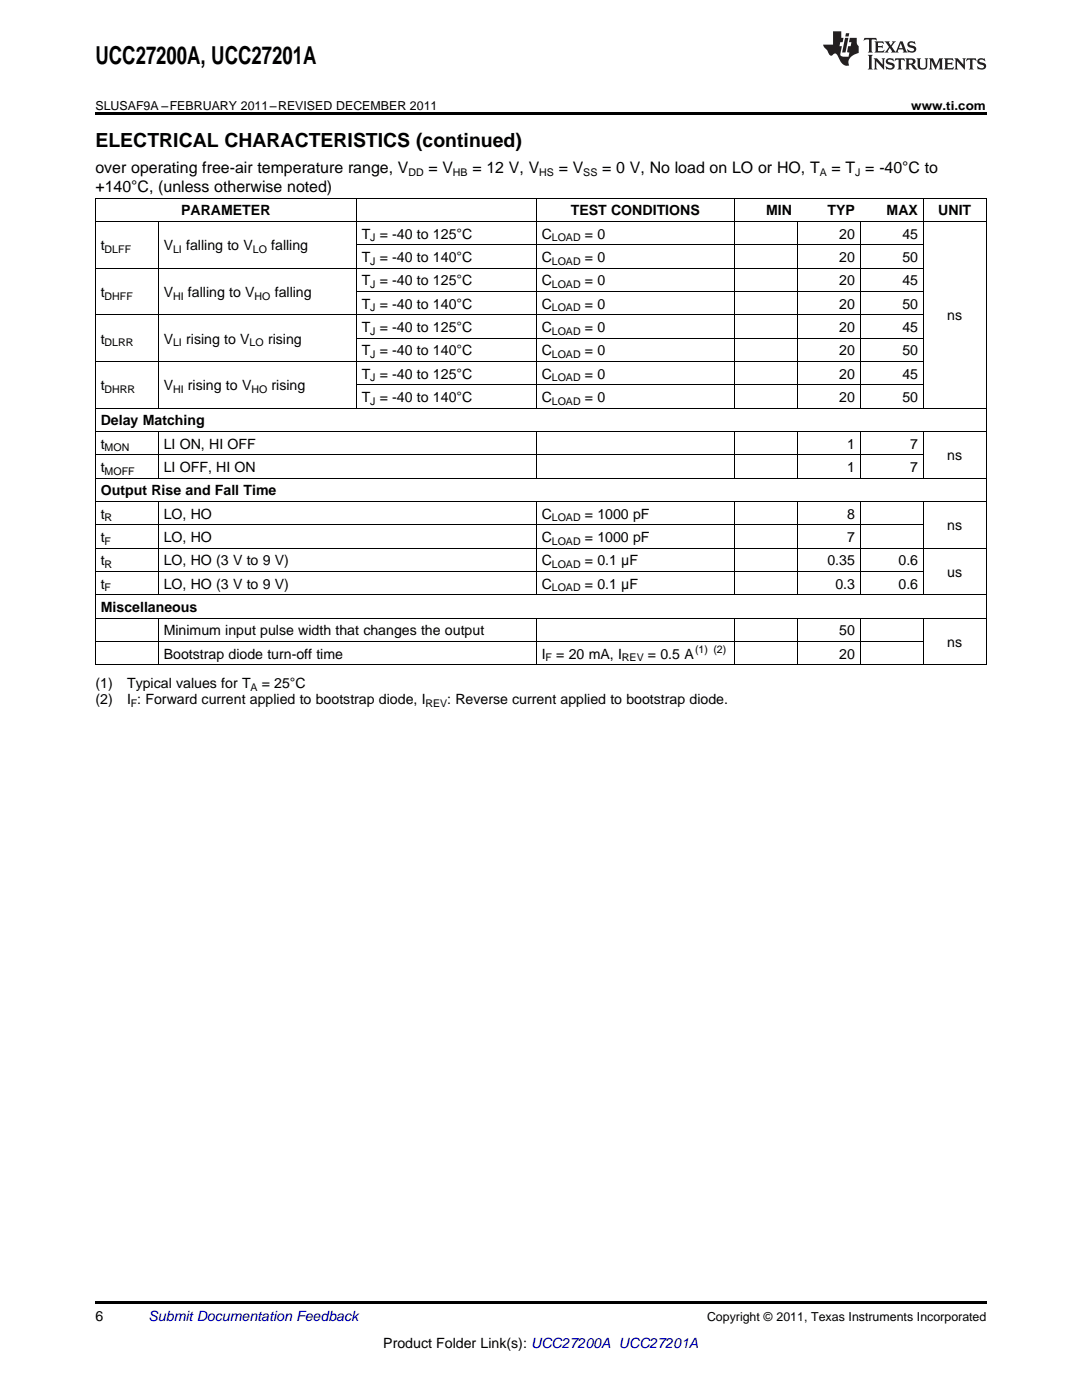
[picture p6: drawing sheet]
<svg xmlns="http://www.w3.org/2000/svg" width="216mm" height="279mm" viewBox="0 0 216 279" stroke-linecap="round" stroke-linejoin="round" font-family="sans-serif">
<defs><g id="words">
<text font-size="4.9" x="19" y="12.8">UCC27200A, UCC27201A</text>
<text font-size="3.9" x="19" y="29.3">ELECTRICAL CHARACTERISTICS (continued)</text>
<g font-size="3.2">
<text x="19" y="34.4">over operating free-air temperature range, V</text>
<text x="85.5" y="34.4">= V</text>
<text x="94.3" y="34.4">= 12 V, V</text>
<text x="111.5" y="34.4">= V</text>
<text x="120.2" y="34.4">= 0 V, No load on LO or HO, T</text>
<text x="165.9" y="34.4">= T = -40°C to</text>
<text x="19" y="38.3">+140°C, (unless otherwise noted)</text>
</g>
<g font-size="2.8">
<text x="36.1" y="43">PARAMETER</text>
<text x="72.2" y="47.6">T = -40 to 125°C</text>
<text x="108.1" y="47.6">C</text>
<text x="113.9" y="43">TEST CONDITIONS</text>
<text x="116.7" y="47.6">= 0</text>
<text x="152.9" y="43">MIN</text>
<text x="165.1" y="43">TYP</text>
<text x="167.5" y="47.6">20</text>
<text x="176.9" y="43">MAX</text>
<text x="180.1" y="47.6">45</text>
<text x="187.2" y="43">UNIT</text>
<text x="20.1" y="50">t</text>
<text x="32.7" y="50">V</text>
<text x="37.1" y="50">falling to V</text>
<text x="54.1" y="50">falling</text>
<text x="72.2" y="52.3">T = -40 to 140°C</text>
<text x="108.1" y="52.3">C</text>
<text x="116.7" y="52.3">= 0</text>
<text x="167.5" y="52.3">20</text>
<text x="180.1" y="52.3">50</text>
<text x="20.1" y="59.3">t</text>
<text x="32.7" y="59.3">V</text>
<text x="37.5" y="59.3">falling to V</text>
<text x="54.8" y="59.3">falling</text>
<text x="72.2" y="56.9">T = -40 to 125°C</text>
<text x="108.1" y="56.9">C</text>
<text x="116.7" y="56.9">= 0</text>
<text x="167.5" y="56.9">20</text>
<text x="180.1" y="56.9">45</text>
<text x="72.2" y="61.6">T = -40 to 140°C</text>
<text x="108.1" y="61.6">C</text>
<text x="116.7" y="61.6">= 0</text>
<text x="167.5" y="61.6">20</text>
<text x="180.1" y="61.6">50</text>
<text x="189" y="63.9">ns</text>
<text x="20.1" y="68.6">t</text>
<text x="32.7" y="68.6">V</text>
<text x="37.1" y="68.6">rising to V</text>
<text x="53.5" y="68.6">rising</text>
<text x="72.2" y="66.3">T = -40 to 125°C</text>
<text x="72.2" y="70.9">T = -40 to 140°C</text>
<text x="108.1" y="66.3">C</text>
<text x="108.1" y="70.9">C</text>
<text x="116.7" y="66.3">= 0</text>
<text x="116.7" y="70.9">= 0</text>
<text x="167.5" y="66.3">20</text>
<text x="167.5" y="70.9">20</text>
<text x="180.1" y="66.3">45</text>
<text x="180.1" y="70.9">50</text>
<text x="20.1" y="77.9">t</text>
<text x="32.7" y="77.9">V</text>
<text x="37.5" y="77.9">rising to V</text>
<text x="54.2" y="77.9">rising</text>
<text x="72.2" y="75.6">T = -40 to 125°C</text>
<text x="108.1" y="75.6">C</text>
<text x="116.7" y="75.6">= 0</text>
<text x="167.5" y="75.6">20</text>
<text x="180.1" y="75.6">45</text>
<text x="72.2" y="80.2">T = -40 to 140°C</text>
<text x="108.1" y="80.2">C</text>
<text x="116.7" y="80.2">= 0</text>
<text x="167.5" y="80.2">20</text>
<text x="180.1" y="80.2">50</text>
<text x="20.1" y="84.9">Delay Matching</text>
<text x="20.1" y="89.5">t</text>
<text x="32.7" y="89.5">LI ON, HI OFF</text>
<text x="169" y="89.5">1</text>
<text x="181.6" y="89.5">7</text>
<text x="20.1" y="94.2">t</text>
<text x="32.7" y="94.2">LI OFF, HI ON</text>
<text x="169" y="94.2">1</text>
<text x="181.6" y="94.2">7</text>
<text x="189" y="91.9">ns</text>
<text x="20.1" y="98.8">Output Rise and Fall Time</text>
<text x="20.1" y="103.5">t</text>
<text x="32.7" y="103.5">LO, HO</text>
<text x="108.1" y="103.5">C</text>
<text x="116.7" y="103.5">= 1000 pF</text>
<text x="169" y="103.5">8</text>
<text x="189" y="105.8">ns</text>
<text x="20.1" y="108.2">t</text>
<text x="20.1" y="112.8">t</text>
<text x="32.7" y="108.2">LO, HO</text>
<text x="32.7" y="112.8">LO, HO (3 V to 9 V)</text>
<text x="108.1" y="108.2">C</text>
<text x="108.1" y="112.8">C</text>
<text x="116.7" y="108.2">= 1000 pF</text>
<text x="116.7" y="112.8">= 0.1 μF</text>
<text x="165.1" y="112.8">0.35</text>
<text x="169" y="108.2">7</text>
<text x="179.3" y="112.8">0.6</text>
<text x="20.1" y="117.5">t</text>
<text x="32.7" y="117.5">LO, HO (3 V to 9 V)</text>
<text x="108.1" y="117.5">C</text>
<text x="116.7" y="117.5">= 0.1 μF</text>
<text x="166.7" y="117.5">0.3</text>
<text x="179.3" y="117.5">0.6</text>
<text x="189" y="115.1">us</text>
<text x="20.1" y="122.1">Miscellaneous</text>
<text x="32.7" y="126.8">Minimum input pulse width that changes the output</text>
<text x="32.7" y="131.4">Bootstrap diode turn-off time</text>
<text x="108.1" y="131.4">I</text>
<text x="111" y="131.4">= 20 mA, I</text>
<text x="129.3" y="131.4">= 0.5 A</text>
<text x="167.5" y="126.8">50</text>
<text x="167.5" y="131.4">20</text>
<text x="189" y="129.1">ns</text>
<text x="19" y="137.3">(1)</text>
<text x="25.4" y="137.3">Typical values for T</text>
<text x="52.2" y="137.3">= 25°C</text>
<text x="19" y="140.5">(2)</text>
<text x="25.4" y="140.5">I : Forward current applied to bootstrap diode, I</text>
<text x="89.2" y="140.5">: Reverse current applied to bootstrap diode.</text>
<text x="19" y="263.6">6</text>
<text x="76.5" y="269">Product Folder Link(s): UCC27200A UCC27201A</text>
</g>
<text font-size="2.8" fill="#0000c8" x="29.6" y="263.6">Submit Documentation Feedback</text>
<g font-size="2.5">
<text x="19" y="21.9">SLUSAF9A –FEBRUARY 2011–REVISED DECEMBER 2011</text>
<text x="181.8" y="21.9">www.ti.com</text>
<text x="141.1" y="263.6">Copyright © 2011, Texas Instruments Incorporated</text>
</g>
<g font-size="2.1">
<text x="81.5" y="35.1">DD</text>
<text x="90.4" y="35.1">HB</text>
<text x="107.6" y="35.1">HS</text>
<text x="116.4" y="35.1">SS</text>
<text x="163.6" y="35.1">A</text>
<text x="170.6" y="35.1">J</text>
<text x="20.9" y="50.5">DLFF</text>
<text x="34.5" y="50.5">LI</text>
<text x="50.4" y="50.5">LO</text>
<text x="73.9" y="48.2">J</text>
<text x="73.9" y="52.8">J</text>
<text x="110.1" y="48.2">LOAD</text>
<text x="110.1" y="52.8">LOAD</text>
<text x="20.9" y="59.8">DHFF</text>
<text x="34.5" y="59.8">HI</text>
<text x="50.8" y="59.8">HO</text>
<text x="73.9" y="57.5">J</text>
<text x="110.1" y="57.5">LOAD</text>
<text x="73.9" y="62.2">J</text>
<text x="110.1" y="62.2">LOAD</text>
<text x="20.9" y="69.1">DLRR</text>
<text x="34.5" y="69.1">LI</text>
<text x="49.8" y="69.1">LO</text>
<text x="73.9" y="66.8">J</text>
<text x="73.9" y="71.5">J</text>
<text x="110.1" y="66.8">LOAD</text>
<text x="110.1" y="71.5">LOAD</text>
<text x="73.9" y="76.1">J</text>
<text x="110.1" y="76.1">LOAD</text>
<text x="20.9" y="78.5">DHRR</text>
<text x="34.5" y="78.5">HI</text>
<text x="50.2" y="78.5">HO</text>
<text x="73.9" y="80.8">J</text>
<text x="110.1" y="80.8">LOAD</text>
<text x="20.9" y="90.1">MON</text>
<text x="20.9" y="94.8">MOFF</text>
<text x="20.9" y="104.1">R</text>
<text x="110.1" y="104.1">LOAD</text>
<text x="20.9" y="108.7">F</text>
<text x="20.9" y="113.4">R</text>
<text x="110.1" y="108.7">LOAD</text>
<text x="110.1" y="113.4">LOAD</text>
<text x="20.9" y="118">F</text>
<text x="110.1" y="118">LOAD</text>
<text x="138.7" y="130.3">(1) (2)</text>
<text x="50" y="137.9">A</text>
<text x="108.9" y="132">F</text>
<text x="124.1" y="132">REV</text>
<text x="26.1" y="141">F</text>
<text x="84.9" y="141">REV</text>
</g>
</g></defs>
<g fill="#231f20">
<path d="M172.5 7.6l-.1 .5 .4-.2h.6v.1v2.1l-.2 .4h.9l-.2-.4v-2.1l.1-.1h.5l.5 .2-.2-.5zM174.5 8.3l.2 .3v1.5l-.2 .4h1.8l.2-.6a1.04 1.04 0 0 1-1.3 .2v-.7h.6l.3 .2v-.6l-.3 .2h-.6v-.6l.8-.1 .4 .3-.2-.5zM176.5 8.3l.9 1.1-.9 1.1h.8l-.2-.2 .4-.7 .5 .7-.2 .2h1.5l-.2-.2 .2-.4h.9l.1 .4-.2 .2h1l-.3-.3-.7-1.9h-.5l-.9 2-.8-1 .9-1h-.8l.1 .3-.4 .5-.3-.6 .1-.2zM179.7 8.6l.4 1h-.7zM181.3 8.4a.63 .63 0 0 0-.2 .7 .63 .63 0 0 0 .6 .4l.6 .2 .1 .2a.75 .75 0 0 1-.7 .4 .75 .75 0 0 1-.6-.5l.1 .7 .1-.1a1.11 1.11 0 0 0 1.5-.6 1.13 1.13 0 0 0-1.2-.8l-.1-.4a1.04 1.04 0 0 1 1.2 .2l-.2-.5-.2 .1-.4-.2zM173.2 10.9l.2 .4v2.2l-.2 .4h1l-.3-.4v-2.2l.3-.4zM174.3 11.6l.3 .4v1.5l-.3 .4h.8l-.2-.4v-1.3l1.5 1.7v-1.9l.2-.4h-.7l.2 .4v.9l-1.1-1.3zM177 11.8a.62 .62 0 0 0-.2 .7 .62 .62 0 0 0 .6 .4l.6 .1 .1 .3a.76 .76 0 0 1-.7 .3 .76 .76 0 0 1-.7-.4l.2 .7 .1-.1a1.11 1.11 0 0 0 1.5-.6 1.13 1.13 0 0 0-1.2-.8l-.1-.4a1.04 1.04 0 0 1 1.2 .2l-.2-.6-.2 .1-.5-.1zM178.7 11.6l-.2 .6a.61 .61 0 0 1 .8-.3v1.6l-.2 .4h.9l-.2-.4v-1.6a.63 .63 0 0 1 .7 .3l-.1-.6zM180.6 11.6l.3 .4v1.5l-.3 .4h1l-.2-.2-.1-.8 .6 .2a.76 .76 0 0 0 1.2 .7l-1-1a.58 .58 0 0 0 .6-.5 .58 .58 0 0 0-.5-.6zM181.4 11.9h.1a.45 .45 0 0 1 .5 .1 .45 .45 0 0 1 .1 .5l-.8 .2zM182.9 11.6l.2 .2a2.17 2.17 0 0 0 .3 1.9 .99 .99 0 0 0 1.6-.6v-1.1l.2-.4h-.7l.2 .2a1.92 1.92 0 0 1-.2 1.8 .6 .6 0 0 1-.9-.5v-1.1l.2-.4zM185.4 11.6l.2 .4v1.5l-.2 .4h.7l-.2-.4v-1.4l.8 1.8 .8-1.8v1.4l-.2 .4h.9l-.2-.4v-1.5l.2-.4h-.8l-.6 1.5-.6-1.5zM188.4 11.6l.2 .4v1.5l-.2 .4h1.8l.1-.6a1.04 1.04 0 0 1-1.2 .1v-.6h.5l.4 .2v-.6l-.4 .2h-.5v-.7h.8l.3 .3-.1-.6zM190.5 11.6l.2 .4v1.5l-.2 .4h.7l-.2-.4v-1.3l1.5 1.7v-1.9l.2-.4h-.7l.2 .4v.9l-1.1-1.3zM192.9 11.6l-.1 .6a.61 .61 0 0 1 .7-.3l.1 1.6-.3 .4h1l-.3-.4 .1-1.6a.63 .63 0 0 1 .7 .3l-.1-.6zM195.2 11.8a.62 .62 0 0 0-.2 .7 .62 .62 0 0 0 .6 .4l.6 .1 .1 .3a.76 .76 0 0 1-.7 .3 .76 .76 0 0 1-.6-.4l.1 .7 .1-.1a1.11 1.11 0 0 0 1.6-.6 1.13 1.13 0 0 0-1.3-.8l-.1-.4a1.04 1.04 0 0 1 1.2 .2l-.1-.6-.2 .1-.5-.1z"/>
<path d="M166.2 6.3v2.6h-1.9v.4l.8 .9a.91 .91 0 0 0 1 .8 .56 .56 0 0 1 .5-.3 .56 .56 0 0 1 .5 .3l.4 .8a1.53 1.53 0 0 0 1.9 1.2 1.54 1.54 0 0 1 1-2.1l.9-.3v-1.4a1.52 1.52 0 0 1-.4-1.6h-1.3l-.2 .8h.5l-.2 .8h-.5l-.1 1v.2l.4 .1-.2 .8a1.93 1.93 0 0 1-1.6-.3l.3-1.8h-.5l.2-.8h.4l.2-.8h-.4v-1.3zM168.6 7.6l-.6 2.9h.7l.6-2.9zM168.8 6.6l-.1 .7h.6l.2-.7z"/>
</g>
<path d="M19 22.5h177.8v.5h-177.8zM19 259.7h177.8v.5h-177.8z" fill="#000"/>
<g fill="none" stroke="#000" stroke-width=".2">
<path d="M19 39.5h177.8M19.1 39.6v93.1M71.1 39.6v41.9M107 39.6v41.9M146.5 39.6v41.9M184.2 39.6v41.9M196.8 39.6v93.1M19 53.5h165.3M19 44.2h177.8M31.6 44.2v37.3M71.1 58.2h113.2M71.1 48.8h113.2"/>
<path d="M159 44.2v37.3M171.6 44.2v37.3M19 72.1h165.3M19 62.8h165.3M71.1 76.8h113.2M71.1 67.5h113.2M19 95.4h177.8M19 90.8h165.3M19 86.1h177.8M19 81.4h177.8M31.6 86.1v9.4M107 86.1v9.4"/>
<path d="M146.5 86.1v9.4M159 86.1v9.4M171.6 86.1v9.4M184.2 86.1v9.4M19 118.7h177.8M19 114h165.3M19 109.4h177.8M19 104.7h165.3M19 100.1h177.8M31.6 100.1v18.6M107 100.1v18.6M146.5 100.1v18.6"/>
<path d="M159 100.1v18.6M171.6 100.1v18.6M184.2 100.1v18.6M19 132.7h177.8M19 128h165.3M19 123.3h177.8M31.6 123.4v9.3M107 123.4v9.3M146.5 123.4v9.3M159 123.4v9.3M171.6 123.4v9.3M184.2 123.4v9.3"/>
</g>
<use href="#words"/>
</svg>
